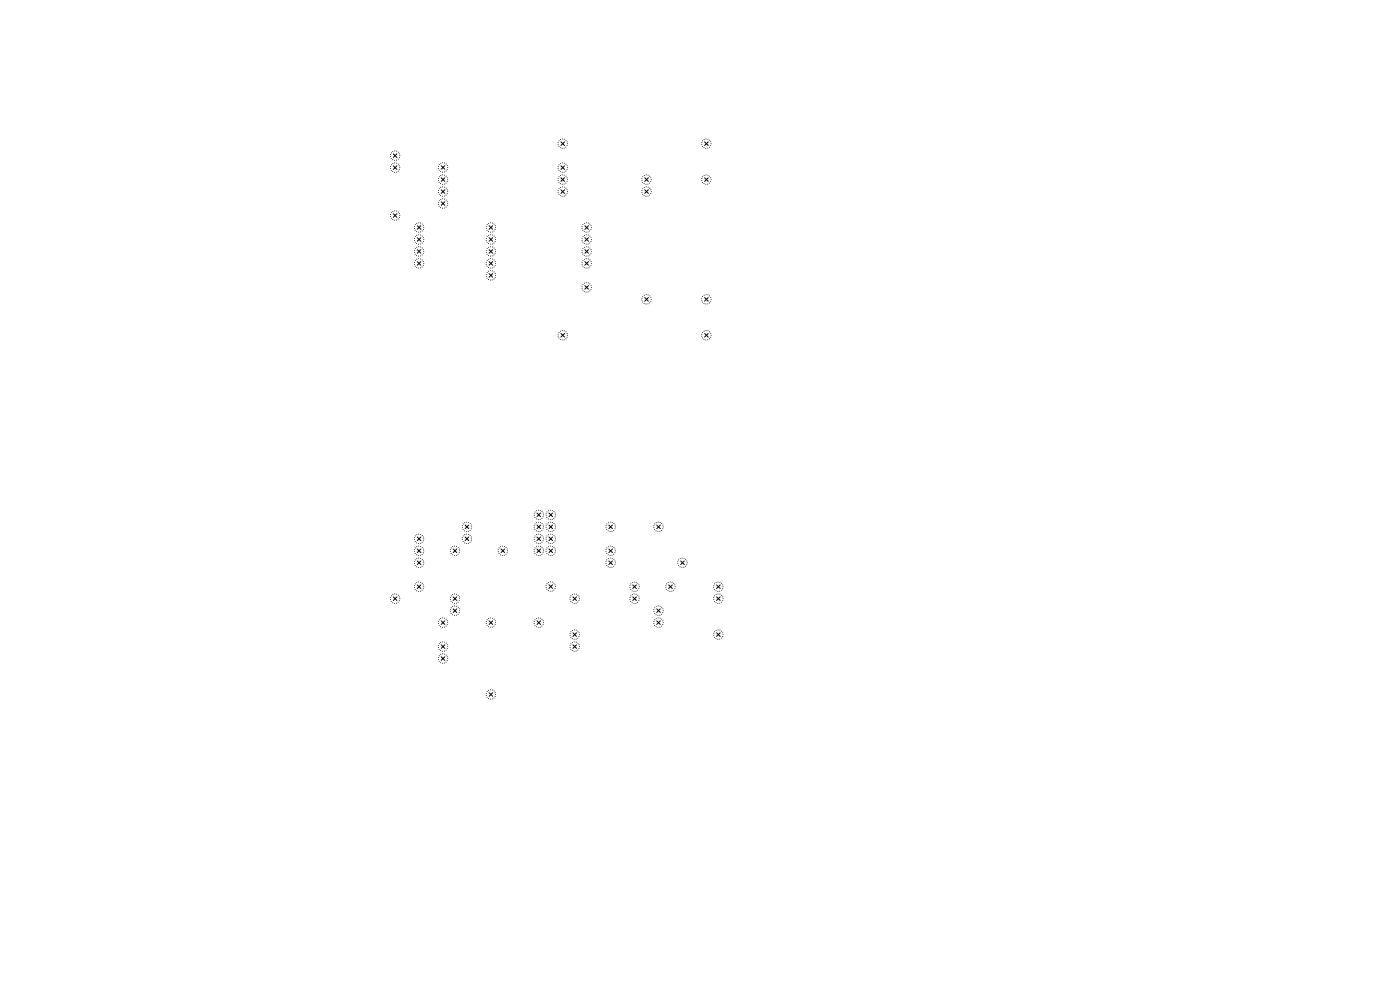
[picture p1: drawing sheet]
<svg xmlns="http://www.w3.org/2000/svg" width="297mm" height="210mm" viewBox="0 0 297 210" stroke-linecap="round" stroke-linejoin="round" font-family="sans-serif">
<g fill="none" stroke="#000" stroke-width=".21">
<path d="M82.8 35.7v.1M82.8 33.2h.1M82.8 35.3h.1M82.8 32.8h.1M83 36.1h.1M83 33.6h.1M83 34.9v.1M83 32.4h.1M83.3 36.4h.1M83.3 33.9h.1M83.3 34.7h.1M83.3 32.1h.1"/>
<path d="M83.4 35.2l.8 .7M83.4 32.6l.8 .8M83.7 36.6h.1M83.7 34h.1M83.7 34.6h.1M83.7 32h.1M84.1 36.5h.1M84.1 34h.1M84.1 34.6h.1M84.1 32.1h.1M84.2 35.2l-.8 .7M84.2 32.6l-.8 .8"/>
<path d="M84.5 36.3h.1M84.5 33.8h.1M84.5 34.8h.1M84.5 32.3h.1M84.7 36h.1M84.7 33.4h.1M84.7 35.2h.1M84.7 32.6h.1M84.8 33h.1M84.8 35.6h.1M93 38.3h.1M93 35.7h.1"/>
<path d="M93 37.9h.1M93 35.3h.1M93.2 38.7h.1M93.2 36.1h.1M93.2 37.5h.1M93.2 34.9h.1M93.5 39h.1M93.5 36.4h.1M93.5 37.2h.1M93.5 39.8h.1M93.5 34.6h.1M93.6 37.7l.8 .8"/>
<path d="M93.6 35.1l.8 .8M93.9 39.1h.1M93.9 36.5h.1M93.9 37.1h.1M93.9 39.6h.1M93.9 34.5h.1M94.3 39.1h.1M94.3 36.5h.1M94.3 37.2h.1M94.3 39.7h.1M94.3 34.6h.1M94.4 35.1l-.8 .8"/>
<path d="M94.4 37.7l-.8 .8M94.6 38.8v.1M94.6 36.3h.1M94.7 37.4h.1M94.7 39.9h.1M94.7 34.8h.1M94.9 38.5h.1M94.9 35.9h.1M94.9 37.7h.1M94.9 35.1h.1M95 35.5h.1M95 38.1h.1"/>
<path d="M118.4 38.3h.1M118.4 30.7h.1M118.4 35.7v.1M118.4 37.9h.1M118.4 30.2v.1M118.4 35.3h.1M118.6 38.7h.1M118.6 31v.1M118.6 36.1h.1M118.6 37.5h.1M118.6 29.9h.1M118.6 34.9v.1"/>
<path d="M118.9 39h.1M118.9 31.3h.1M118.9 36.4h.1M118.9 37.2h.1M118.9 29.6h.1M118.9 39.8h.1M118.9 34.7h.1M119 37.7l.8 .8M119 30.1l.8 .8M119 35.2l.8 .7M119.3 39.1h.1M119.3 31.5h.1"/>
<path d="M119.3 36.6h.1M119.3 37.1h.1M119.3 29.5h.1M119.3 39.6h.1M119.3 34.6h.1M119.7 39.1h.1M119.7 31.4h.1M119.7 36.5h.1M119.7 37.2h.1M119.7 29.5h.1M119.7 39.7h.1M119.7 34.6h.1"/>
<path d="M119.8 35.2l-.8 .7M119.8 37.7l-.8 .8M119.8 30.1l-.8 .8M120 38.8v.1M120 31.2h.1M120 36.3h.1M120.1 37.4h.1M120.1 29.7v.1M120.1 39.9h.1M120.1 34.8h.1M120.3 38.5h.1M120.3 30.9h.1"/>
<path d="M120.3 36h.1M120.3 37.7h.1M120.3 30.1h.1M120.3 35.2h.1M120.4 35.6h.1M120.4 38.1h.1M120.4 30.5h.1M136.2 38.3h.1M136.2 37.9h.1M136.3 38.7h.1M136.4 37.5h.1M136.6 39h.1"/>
<path d="M136.7 39.8h.1M136.7 37.2h.1M136.8 37.7l.7 .8M137 39.1h.1M137.1 39.6h.1M137.1 37.1h.1M137.5 39.1h-.1M137.5 39.7h.1M137.5 37.2h.1M137.5 37.7l-.7 .8M137.8 38.8v.1M137.8 39.9h.1"/>
<path d="M137.8 37.4h.1M138.1 38.5h.1M138.1 37.7h.1M138.2 38.1h.1M148.9 38.3h.1M148.9 30.7h.1M148.9 37.9h.1M148.9 30.2v.1M149 38.7h.1M149 31v.1M149.1 37.5h.1M149.1 29.9h.1"/>
<path d="M149.3 39h.1M149.3 31.3h.1M149.4 37.2h.1M149.4 29.6h.1M149.5 37.7l.7 .8M149.5 30.1l.7 .8M149.7 39.1h.1M149.7 31.5h.1M149.8 37.1h.1M149.8 29.5h.1M150.2 39.1h-.1M150.2 31.4h-.1"/>
<path d="M150.2 37.2h.1M150.2 29.5h.1M150.2 37.7l-.7 .8M150.2 30.1l-.7 .8M150.5 38.8v.1M150.5 31.2h.1M150.5 37.4h.1M150.5 29.7l.1 .1M150.8 38.5h.1M150.8 30.9h.1M150.8 37.7h.1M150.8 30.1h.1"/>
<path d="M150.9 38.1h.1M150.9 30.5h.1M82.8 45.9h.1M82.8 45.5h.1M83 46.3h.1M83 45.1h.1M83.3 46.6h.1M83.3 44.8h.1M83.4 45.3l.8 .8M83.7 46.7h.1M83.7 44.7h.1M84.1 46.7h.1"/>
<path d="M84.1 44.8h.1M84.2 45.3l-.8 .8M84.5 46.5h.1M84.5 45h.1M84.7 46.1h.1M84.7 45.3h.1M84.8 45.7h.1M87.9 56.1h.1M87.9 48.4v.1M87.9 51h.1M87.9 53.5h.1M87.9 55.6v.1"/>
<path d="M87.9 48h.1M87.9 50.6h.1M87.9 53.1h.1M88.1 56.4v.1M88.1 48.8h.1M88.1 51.4h.1M88.1 53.9h.1M88.1 55.3h.1M88.1 47.6v.1M88.1 50.2h.1M88.1 52.7h.1M88.4 56.7h.1"/>
<path d="M88.4 49.1h.1M88.4 51.7h.1M88.4 54.2h.1M88.4 55h.1M88.4 47.4h.1M88.4 49.9h.1M88.4 52.5h.1M88.5 55.5l.8 .8M88.5 47.9l.8 .7M88.5 50.4l.8 .8M88.5 53l.8 .7M88.8 56.9h.1"/>
<path d="M88.8 49.3h.1M88.8 51.8h.1M88.8 54.3h.1M88.8 54.9h.1M88.8 47.3h.1M88.8 49.8h.1M88.8 52.3h.1M89.2 56.8h.1M89.2 49.2h.1M89.2 51.8h.1M89.2 54.3h.1M89.2 54.9h.1"/>
<path d="M89.2 47.3h.1M89.2 49.9h.1M89.2 52.4h.1M89.3 55.5l-.8 .8M89.3 47.9l-.8 .7M89.3 50.4l-.8 .8M89.3 53l-.8 .7M89.6 56.6h.1M89.6 49h.1M89.6 51.5v.1M89.6 54.1h.1M89.6 55.1v.1"/>
<path d="M89.6 47.5h.1M89.6 50.1h.1M89.6 52.6h.1M89.8 56.3h.1M89.8 48.7h.1M89.8 51.2h.1M89.8 53.7v.1M89.8 55.5h.1M89.8 47.9h.1M89.8 50.4h.1M89.8 52.9v.1M89.9 55.9h.1"/>
<path d="M89.9 48.3h.1M89.9 50.8h.1M89.9 53.3v.1M93 43.4h.1M93 40.8h.1M93 42.9v.1M93 40.4h.1M93.2 43.7v.1M93.2 41.2h.1M93.2 42.6h.1M93.2 40h.1M93.5 44h.1"/>
<path d="M93.5 41.5h.1M93.5 42.3h.1M93.6 42.8l.8 .8M93.6 40.3l.8 .7M93.9 44.2h.1M93.9 41.6h.1M93.9 42.2h.1M94.3 44.1h.1M94.3 41.6h.1M94.3 42.2h.1M94.4 42.8l-.8 .8M94.4 40.3l-.8 .7"/>
<path d="M94.6 43.9h.1M94.6 41.4h.1M94.7 42.4v.1M94.9 43.6h.1M94.9 41v.1M94.9 42.8h.1M94.9 40.2v.1M95 40.6v.1M95 43.2h.1M103.2 51h.1M103.2 48.4v.1M103.2 58.6h.1"/>
<path d="M103.2 56.1h.1M103.2 53.5h.1M103.2 50.6h.1M103.2 48h.1M103.2 58.2h.1M103.2 55.6v.1M103.2 53.1h.1M103.3 51.4h.1M103.3 48.8h.1M103.3 59h.1M103.3 56.4v.1M103.3 53.9h.1"/>
<path d="M103.3 50.2h.1M103.3 47.6v.1M103.3 57.8h.1M103.3 55.3h.1M103.3 52.7h.1M103.6 51.7h.1M103.6 49.1h.1M103.6 59.3h.1M103.6 56.7h.1M103.6 54.2h.1M103.7 49.9h-.1M103.7 47.4h-.1"/>
<path d="M103.7 57.5h-.1M103.7 55h-.1M103.7 52.5h-.1M103.8 50.4l.7 .8M103.8 47.9l.7 .7M103.8 58l.7 .8M103.8 55.5l.7 .8M103.8 53l.7 .7M104 51.8h.1M104 49.3h.1M104 59.4h.1M104 56.9h.1"/>
<path d="M104 54.3h.1M104.1 49.8h-.1M104.1 47.3h-.1M104.1 57.4h-.1M104.1 54.9h-.1M104.1 52.3h-.1M104.4 51.8h.1M104.4 49.2h.1M104.4 59.4h.1M104.4 56.8h.1M104.4 54.3h.1M104.5 49.9h.1"/>
<path d="M104.5 47.3h.1M104.5 57.5h.1M104.5 54.9h.1M104.5 52.4h.1M104.5 50.4l-.7 .8M104.5 53l-.7 .7M104.5 47.9l-.7 .7M104.5 58l-.7 .8M104.5 55.5l-.7 .8M104.8 51.5v.1M104.8 49h.1M104.8 59.2h.1"/>
<path d="M104.8 56.6h.1M104.8 54.1h.1M104.8 50.1h.1M104.8 47.5h.1M104.8 57.7h.1M104.8 55.1v.1M104.8 52.6h.1M105.1 51.2h-.1M105.1 48.7h-.1M105.1 58.8h-.1M105.1 56.3h-.1M105.1 53.7l-.1 .1"/>
<path d="M105.1 50.4h.1M105.1 47.9h.1M105.1 55.5h.1M105.1 58h.1M105.1 52.9v.1M105.1 48.3h.1M105.1 50.8h.1M105.1 53.3v.1M105.1 55.9h.1M105.1 58.4h.1M118.4 40.8h.1M118.4 40.4h.1"/>
<path d="M118.6 41.2h.1M118.6 40h.1M118.9 41.5h.1M119 40.3l.8 .7M119.3 41.6h.1M119.7 41.6h.1M119.8 40.3l-.8 .7M120 41.4h.1M120.3 41v.1M120.3 40.2v.1M120.4 40.6v.1M123.5 51h.1"/>
<path d="M123.5 53.5h.1M123.5 56.1h.1M123.5 48.4v.1M123.5 50.6h.1M123.5 53.1h.1M123.5 55.6v.1M123.5 48h.1M123.6 51.4h.1M123.6 53.9h.1M123.6 56.4v.1M123.6 48.8h.1M123.7 50.2h.1"/>
<path d="M123.7 52.7h.1M123.7 55.3h.1M123.7 47.6v.1M123.9 51.7h.1M123.9 56.7h.1M123.9 54.2h.1M123.9 49.1h.1M124 49.9h.1M124 52.5h.1M124 55h.1M124 47.4h.1M124.1 50.4l.7 .8"/>
<path d="M124.1 53l.7 .7M124.1 55.5l.7 .8M124.1 47.9l.7 .7M124.3 51.8h.1M124.3 54.3h.1M124.3 56.9h.1M124.3 49.3h.1M124.4 49.8h.1M124.4 52.3h.1M124.4 54.9h.1M124.4 60h.1M124.4 47.3h.1"/>
<path d="M124.8 51.8h-.1M124.8 54.3h-.1M124.8 56.8h-.1M124.8 49.2h-.1M124.8 49.9h.1M124.8 52.4h.1M124.8 54.9h.1M124.8 47.3h.1M124.8 53l-.7 .7M124.8 50.4l-.7 .8M124.8 55.5l-.7 .8M124.8 47.9l-.7 .7"/>
<path d="M125.1 51.5v.1M125.1 54.1h.1M125.1 56.6h.1M125.1 49h.1M125.1 50.1h.1M125.1 52.6h.1M125.1 55.1l.1 .1M125.1 47.5h.1M125.4 51.2h.1M125.4 53.7v.1M125.4 56.3h.1M125.4 48.7h.1"/>
<path d="M125.4 50.4h.1M125.4 52.9v.1M125.4 55.5h.1M125.4 47.9h.1M125.5 48.3h.1M125.5 50.8h.1M125.5 53.3v.1M125.5 55.9h.1M136.2 40.8h.1M136.2 40.4h.1M136.3 41.2h.1M136.4 40h.1"/>
<path d="M136.6 41.5h.1M136.8 40.3l.7 .7M137 41.6h.1M137.5 41.6h-.1M137.5 40.3l-.7 .7M137.8 41.4h.1M138.1 41v.1M138.1 40.2v.1M138.2 40.6v.1M118.4 71.3h.1M118.4 70.9h.1M118.6 71.7h.1"/>
<path d="M118.6 70.5h.1M118.9 72h.1M118.9 70.2h.1M119 70.7l.8 .8M119.3 72.1h.1M119.3 70.1h.1M119.7 72.1h.1M119.7 70.2h.1M119.8 70.7l-.8 .8M120 71.9h.1M120.1 70.4h.1M120.3 71.5h.1"/>
<path d="M120.3 70.7h.1M120.4 71.1h.1M123.5 61.1v.1M123.5 60.7h.1M123.6 61.5h.1M123.7 60.3v.1M123.9 61.8h.1M124 60.1h.1M124.1 60.6l.7 .7M124.3 62h.1M124.8 61.9h-.1M124.8 60h.1"/>
<path d="M124.8 60.6l-.7 .7M125.1 61.7h.1M125.1 60.2h.1M125.4 61.4h.1M125.4 60.6h.1M125.5 61h.1M136.2 63.7h.1M136.2 63.3h.1M136.3 64.1h.1M136.4 62.9h.1M136.6 64.4h.1M136.7 62.6h.1"/>
<path d="M136.8 63.1l.7 .8M137 64.5h.1M137.1 62.5h.1M137.5 64.5h-.1M137.5 62.6h.1M137.5 63.1l-.7 .8M137.8 64.2v.1M137.8 62.8h.1M138.1 63.9h.1M138.1 63.1h.1M138.2 63.5h.1M148.9 63.7h.1"/>
<path d="M148.9 71.3h.1M148.9 63.3h.1M148.9 70.9h.1M149 64.1h.1M149 71.7h.1M149.1 62.9h.1M149.1 70.5h.1M149.3 72h.1M149.3 64.4h.1M149.4 62.6h.1M149.4 70.2h.1M149.5 63.1l.7 .8"/>
<path d="M149.5 70.7l.7 .8M149.7 64.5h.1M149.7 72.1h.1M149.8 62.5h.1M149.8 70.1h.1M150.2 64.5h-.1M150.2 72.1h-.1M150.2 62.6h.1M150.2 70.2h.1M150.2 63.1l-.7 .8M150.2 70.7l-.7 .8M150.5 64.2v.1"/>
<path d="M150.5 71.9h.1M150.5 62.8h.1M150.5 70.4h.1M150.8 63.9h.1M150.8 71.5h.1M150.8 70.7h.1M150.8 63.1h.1M150.9 63.5h.1M150.9 71.1h.1M87.9 117h.1M87.9 119.6h.1M87.9 114.5h.1"/>
<path d="M87.9 116.6h.1M87.9 119.1v.1M87.9 114.1h.1M88.1 117.4h.1M88.1 119.9v.1M88.1 114.9h.1M88.1 116.2h.1M88.1 118.8h.1M88.1 113.7h.1M88.4 117.7h.1M88.4 115.2h.1M88.4 116h.1"/>
<path d="M88.4 118.5h.1M88.4 113.4h.1M88.5 116.5l.8 .7M88.5 119l.8 .8M88.5 113.9l.8 .8M88.8 117.8h.1M88.8 115.3h.1M88.8 115.8h.1M88.8 118.4h.1M88.8 113.3h.1M89.2 117.8h.1M89.2 115.3h.1"/>
<path d="M89.2 115.9h.1M89.2 118.4h.1M89.2 113.4h.1M89.3 116.5l-.8 .7M89.3 119l-.8 .8M89.3 113.9l-.8 .8M89.6 117.6h.1M89.6 115v.1M89.6 116.1h.1M89.6 118.6v.1M89.6 113.6h.1M89.8 117.2v.1"/>
<path d="M89.8 119.8h.1M89.8 114.7h.1M89.8 116.4v.1M89.8 119h.1M89.8 113.9h.1M89.9 114.3h.1M89.9 116.8v.1M89.9 119.4h.1M95.5 117h.1M95.5 116.6h.1M95.7 117.4h.1M95.7 116.2h.1"/>
<path d="M96 117.7h.1M96 116h.1M96.1 116.5l.8 .7M96.4 117.8h.1M96.4 115.8h.1M96.8 117.8h.1M96.8 115.9h.1M96.9 116.5l-.8 .7M97.2 117.6h.1M97.2 116.1h.1M97.4 117.2v.1M97.4 116.4v.1"/>
<path d="M97.5 116.8v.1M98.1 114.5h.1M98.1 111.9v.1M98.1 114.1h.1M98.1 111.5h.1M98.2 114.9h.1M98.2 112.3h.1M98.3 113.7h.1M98.3 111.1v.1M98.5 115.2h.1M98.5 112.6h.1M98.6 113.4h.1"/>
<path d="M98.6 110.9h.1M98.7 113.9l.7 .8M98.7 111.4l.7 .7M98.9 115.3h.1M98.9 112.8h.1M99 113.3h.1M99 110.8h.1M99.4 115.3h-.1M99.4 112.7h-.1M99.4 113.4h.1M99.4 110.8h.1M99.4 113.9l-.7 .8"/>
<path d="M99.4 111.4l-.7 .7M99.7 115v.1M99.7 112.5h.1M99.7 113.6h.1M99.7 111h.1M100 114.7h.1M100 112.2h.1M100 113.9h.1M100 111.4h.1M100.1 111.8h.1M100.1 114.3h.1M105.7 117h.1"/>
<path d="M105.7 116.6h.1M105.9 117.4h.1M105.9 116.2h.1M106.2 117.7h.1M106.2 116h.1M106.3 116.5l.8 .7M106.6 117.8h.1M106.6 115.8h.1M107 117.8h.1M107 115.9h.1M107.1 116.5l-.8 .7M107.3 117.6h.1"/>
<path d="M107.4 116.1h.1M107.6 117.2v.1M107.6 116.4v.1M107.7 116.8v.1M113.3 117h.1M113.3 111.9v.1M113.3 109.4h.1M113.3 114.5h.1M113.3 116.6h.1M113.3 111.5h.1M113.3 109h.1M113.3 114.1h.1"/>
<path d="M113.5 117.4h.1M113.5 112.3h.1M113.5 109.8h.1M113.5 114.9h.1M113.5 116.2h.1M113.5 111.1v.1M113.5 108.6h.1M113.5 113.7h.1M113.8 117.7h.1M113.8 112.6h.1M113.8 110.1h.1M113.8 115.2h.1"/>
<path d="M113.8 116h.1M113.8 110.9h.1M113.8 108.3h.1M113.8 113.4h.1M113.9 116.5l.8 .7M113.9 111.4l.8 .7M113.9 108.8l.8 .8M113.9 113.9l.8 .8M114.2 117.8h.1M114.2 112.8h.1M114.2 110.2h.1M114.2 115.3h.1"/>
<path d="M114.2 115.8h.1M114.2 110.8h.1M114.2 108.2h.1M114.2 113.3h.1M114.6 117.8h.1M114.6 112.7h.1M114.6 110.2h.1M114.6 115.3h.1M114.6 115.9h.1M114.6 110.8h.1M114.6 108.3h.1M114.6 113.4h.1"/>
<path d="M114.7 116.5l-.8 .7M114.7 111.4l-.8 .7M114.7 113.9l-.8 .8M114.7 108.8l-.8 .8M115 117.6h.1M115 112.5h.1M115 110h.1M115 115v.1M115 116.1h.1M115 111h.1M115 108.5h.1M115 113.6h.1"/>
<path d="M115.2 117.2v.1M115.2 112.2h.1M115.2 109.6h.1M115.2 114.7h.1M115.2 116.4v.1M115.2 108.8h.1M115.2 111.4h.1M115.2 113.9h.1M115.3 114.3h.1M115.3 116.8v.1M115.3 109.2h.1M115.3 111.8h.1"/>
<path d="M115.9 111.9v.1M115.9 114.5h.1M115.9 109.4h.1M115.9 117h.1M115.9 111.5h.1M115.9 114.1h.1M115.9 109h.1M115.9 116.6h.1M116 112.3h.1M116 114.9h.1M116 109.8h.1M116 117.4h.1"/>
<path d="M116 111.1v.1M116 113.7h.1M116 108.6h.1M116 116.2h.1M116.3 110.1h.1M116.3 112.6h.1M116.3 115.2h.1M116.3 117.7h.1M116.4 110.9h-.1M116.4 113.4h-.1M116.4 108.3h-.1M116.4 116h-.1"/>
<path d="M116.5 111.4l.7 .7M116.5 113.9l.7 .8M116.5 108.8l.7 .8M116.5 116.5l.7 .7M116.7 112.8h.1M116.7 115.3h.1M116.7 110.2h.1M116.7 117.8h.1M116.8 110.8h-.1M116.8 113.3h-.1M116.8 108.2h-.1M116.8 115.8h-.1"/>
<path d="M117.1 112.7h.1M117.1 115.3h.1M117.1 110.2h.1M117.1 117.8h.1M117.2 110.8h.1M117.2 113.4h.1M117.2 108.3h.1M117.2 115.9h.1M117.2 113.9l-.7 .8M117.2 108.8l-.7 .8M117.2 111.4l-.7 .7M117.2 116.5l-.7 .7"/>
<path d="M117.5 112.5h.1M117.5 115v.1M117.5 110h.1M117.5 117.6h.1M117.5 111h.1M117.5 113.6h.1M117.5 108.5h.1M117.5 116.1h.1M117.8 112.2h-.1M117.8 114.7h-.1M117.8 109.6h-.1M117.8 117.2l-.1 .1"/>
<path d="M117.8 111.4h.1M117.8 113.9h.1M117.8 108.8h.1M117.8 116.4v.1M117.8 109.2h.1M117.8 111.8h.1M117.8 114.3h.1M117.8 116.8v.1M128.6 117h.1M128.6 111.9v.1M128.6 119.6h.1M128.6 116.6h.1"/>
<path d="M128.6 111.5h.1M128.6 119.1v.1M128.7 117.4h.1M128.7 112.3h.1M128.7 119.9v.1M128.7 116.2h.1M128.7 111.1v.1M128.7 118.8h.1M129 117.7h.1M129 112.6h.1M129.1 116h-.1M129.1 110.9h-.1"/>
<path d="M129.1 118.5h-.1M129.2 116.5l.7 .7M129.2 111.4l.7 .7M129.2 119l.7 .8M129.4 117.8h.1M129.4 112.8h.1M129.5 115.8h-.1M129.5 110.8h-.1M129.5 118.4h-.1M129.8 117.8h.1M129.8 112.7h.1M129.9 115.9h.1"/>
<path d="M129.9 110.8h.1M129.9 118.4h.1M129.9 116.5l-.7 .7M129.9 111.4l-.7 .7M129.9 119l-.7 .8M130.2 117.6h.1M130.2 112.5h.1M130.2 116.1h.1M130.2 111h.1M130.2 118.6v.1M130.5 117.2l-.1 .1M130.5 112.2h-.1"/>
<path d="M130.5 119.8h-.1M130.5 111.4h.1M130.5 116.4v.1M130.5 119h.1M130.5 116.8v.1M130.5 119.4h.1M130.5 111.8h.1M138.7 111.9v.1M138.7 111.5h.1M138.9 112.3h.1M138.9 111.1v.1M139.2 112.6h.1"/>
<path d="M139.2 110.9h.1M139.3 111.4l.8 .7M139.6 112.8h.1M139.6 110.8h.1M140 112.7h.1M140 110.8h.1M140.1 111.4l-.8 .7M140.4 112.5h.1M140.4 111h.1M140.6 112.2h.1M140.6 111.4h.1M140.7 111.8h.1"/>
<path d="M143.8 119.6h.1M143.8 119.1v.1M144 119.9v.1M144 118.8h.1M144.3 118.5h.1M144.4 119l.8 .8M144.7 118.4h.1M145.1 118.4h.1M145.2 119l-.8 .8M145.5 118.6v.1M145.7 119.8h.1M145.7 119h.1"/>
<path d="M145.8 119.4h.1M82.8 127.2h.1M82.8 126.8h.1M83 127.6h.1M83 126.4h.1M83.3 127.9h.1M83.3 126.1h.1M83.4 126.6l.8 .8M83.7 128h.1M83.7 126h.1M84.1 128h.1M84.1 126.1h.1"/>
<path d="M84.2 126.6l-.8 .8M84.5 127.7v.1M84.5 126.3h.1M84.7 127.4h.1M84.7 126.6h.1M84.8 127h.1M87.9 124.6v.1M87.9 124.2h.1M88.1 125h.1M88.1 123.8v.1M88.4 125.3h.1M88.4 120.2h.1"/>
<path d="M88.4 123.6h.1M88.5 124.1l.8 .7M88.8 125.5h.1M88.8 120.4h.1M88.8 123.5h.1M89.2 125.4h.1M89.2 120.3h.1M89.2 123.5h.1M89.3 124.1l-.8 .7M89.6 125.2h.1M89.6 120.1h.1M89.6 123.7h.1"/>
<path d="M89.8 124.9h.1M89.8 124.1h.1M89.9 124.5h.1M93 137.3v.1M93 132.3h.1M93 139.9h.1M93 136.9h.1M93 131.8v.1M93 139.5h.1M93.2 137.7h.1M93.2 132.6v.1M93.2 136.5v.1"/>
<path d="M93.2 131.5h.1M93.2 139.1h.1M93.5 138h.1M93.5 132.9h.1M93.5 136.3h.1M93.5 131.2h.1M93.5 138.8h.1M93.6 136.8l.8 .7M93.6 131.7l.8 .8M93.6 139.3l.8 .8M93.9 138.2h.1M93.9 133.1h.1"/>
<path d="M93.9 136.2h.1M93.9 131.1h.1M93.9 138.7h.1M94.3 138.1h.1M94.3 133h.1M94.3 136.2h.1M94.3 131.1h.1M94.3 138.8h.1M94.4 136.8l-.8 .7M94.4 131.7l-.8 .8M94.4 139.3l-.8 .8M94.6 137.9h.1"/>
<path d="M94.6 132.8h.1M94.7 136.4h.1M94.7 131.3v.1M94.7 139h.1M94.9 137.6h.1M94.9 132.5h.1M94.9 136.8h.1M94.9 131.7h.1M94.9 139.3h.1M95 137.2h.1M95 139.7h.1M95 132.1h.1"/>
<path d="M95.5 129.7h.1M95.5 127.2h.1M95.5 129.3h.1M95.5 126.8h.1M95.7 130.1h.1M95.7 127.6h.1M95.7 128.9h.1M95.7 126.4h.1M96 130.4h.1M96 127.9h.1M96 128.7h.1M96 126.1h.1"/>
<path d="M96.1 129.2l.8 .7M96.1 126.6l.8 .8M96.4 130.5h.1M96.4 128h.1M96.4 128.5h.1M96.4 126h.1M96.8 130.5h.1M96.8 128h.1M96.8 128.6h.1M96.8 126.1h.1M96.9 129.2l-.8 .7M96.9 126.6l-.8 .8"/>
<path d="M97.2 130.3h.1M97.2 127.7v.1M97.2 128.8h.1M97.2 126.3h.1M97.4 129.9v.1M97.4 127.4h.1M97.4 129.1v.1M97.4 126.6h.1M97.5 127h.1M97.5 129.5v.1M103.2 132.3h.1M103.2 131.8v.1"/>
<path d="M103.3 132.6v.1M103.3 131.5h.1M103.6 132.9h.1M103.7 131.2h-.1M103.8 131.7l.7 .8M104 133.1h.1M104.1 131.1h-.1M104.4 133h.1M104.5 131.1h.1M104.5 131.7l-.7 .8M104.8 132.8h.1M104.8 131.3v.1"/>
<path d="M105.1 132.5h-.1M105.1 131.7h.1M105.1 132.1h.1M113.3 132.3h.1M113.3 131.8v.1M113.5 132.6v.1M113.5 131.5h.1M113.8 132.9h.1M113.8 131.2h.1M113.9 131.7l.8 .8M114.2 133.1h.1M114.2 131.1h.1"/>
<path d="M114.6 133h.1M114.6 131.1h.1M114.7 131.7l-.8 .8M115 132.8h.1M115 131.3v.1M115.2 132.5h.1M115.2 131.7h.1M115.3 132.1h.1M115.9 124.6h.1M115.9 124.2h.1M116 125h.1M116 123.8h.1"/>
<path d="M116.3 125.3h.1M116.4 123.5l-.1 .1M116.5 124l.7 .8M116.7 125.4h.1M116.8 123.4h-.1M117.1 125.4h.1M117.2 123.5h.1M117.2 124l-.7 .8M117.5 125.2h.1M117.5 123.7h.1M117.8 124.8l-.1 .1M117.8 124v.1"/>
<path d="M117.8 124.4h.1M120.9 134.8h.1M120.9 137.3v.1M120.9 127.2h.1M120.9 134.4h.1M120.9 136.9h.1M120.9 126.8h.1M121.1 135.2h.1M121.1 137.7h.1M121.1 127.6h.1M121.1 134h.1M121.1 136.5v.1"/>
<path d="M121.1 126.4h.1M121.4 135.5h.1M121.4 138h.1M121.4 127.9h.1M121.4 133.7h.1M121.4 136.3h.1M121.4 126.1h.1M121.5 134.2l.8 .8M121.5 136.8l.8 .7M121.5 126.6l.8 .8M121.8 135.6h.1M121.8 138.2h.1"/>
<path d="M121.8 128h.1M121.8 133.6h.1M121.8 136.2h.1M121.8 126h.1M122.2 135.6h.1M122.2 138.1h.1M122.2 128h.1M122.2 133.7h.1M122.2 136.2h.1M122.2 126.1h.1M122.3 134.2l-.8 .8M122.3 136.8l-.8 .7"/>
<path d="M122.3 126.6l-.8 .8M122.6 135.4h.1M122.6 137.9h.1M122.6 127.7v.1M122.6 133.9h.1M122.6 136.4h.1M122.6 126.3h.1M122.8 135h.1M122.8 137.6h.1M122.8 127.4h.1M122.8 134.2h.1M122.8 126.6h.1"/>
<path d="M122.8 136.8h.1M122.9 134.6h.1M122.9 137.2h.1M122.9 127h.1M129 120.2h.1M129.4 120.4h.1M129.8 120.3h.1M130.2 120.1h.1M133.6 124.6v.1M133.6 127.2h.1M133.6 124.2h.1M133.6 126.8h.1"/>
<path d="M133.8 125h.1M133.8 127.6h.1M133.8 123.8v.1M133.8 126.4h.1M134.1 125.3h.1M134.1 127.9h.1M134.1 123.6h.1M134.1 126.1h.1M134.2 124.1l.8 .7M134.2 126.6l.8 .8M134.5 125.5h.1M134.5 128h.1"/>
<path d="M134.5 123.5h.1M134.5 126h.1M134.9 125.4h.1M134.9 128h.1M134.9 123.5h.1M134.9 126.1h.1M135 124.1l-.8 .7M135 126.6l-.8 .8M135.3 125.2h.1M135.3 127.7v.1M135.3 123.7h.1M135.3 126.3h.1"/>
<path d="M135.5 124.9h.1M135.5 127.4h.1M135.5 124.1h.1M135.5 126.6h.1M135.6 124.5h.1M135.6 127h.1M138.7 129.7h.1M138.7 132.3h.1M138.7 131.8v.1M138.7 129.3h.1M138.9 132.6v.1M138.9 130.1h.1"/>
<path d="M138.9 131.5h.1M138.9 128.9h.1M139.2 132.9h.1M139.2 130.4h.1M139.2 131.2h.1M139.2 128.7h.1M139.3 131.7l.8 .8M139.3 129.2l.8 .7M139.6 133.1h.1M139.6 130.5h.1M139.6 131.1h.1M139.6 128.5h.1"/>
<path d="M140 133h.1M140 130.5h.1M140 131.1h.1M140 128.6h.1M140.1 131.7l-.8 .8M140.1 129.2l-.8 .7M140.4 132.8h.1M140.4 130.3h.1M140.4 131.3v.1M140.4 128.8h.1M140.6 132.5h.1M140.6 129.9v.1"/>
<path d="M140.6 131.7h.1M140.6 129.1v.1M140.7 132.1h.1M140.7 129.5v.1M141.3 124.6v.1M141.3 124.2h.1M141.4 125h.1M141.4 123.8v.1M141.7 125.3h.1M141.8 123.6h-.1M141.9 124.1l.7 .7M142.1 125.5h.1"/>
<path d="M142.2 123.5h-.1M142.5 125.4h.1M142.6 123.5h.1M142.6 124.1l-.7 .7M142.9 125.2h.1M142.9 123.7h.1M143.2 124.9h-.1M143.2 124.1h.1M143.2 124.5h.1M144.3 120.2h.1M144.7 120.4h.1M145.1 120.3h.1"/>
<path d="M145.4 120.1h.1M151.4 134.8h.1M151.4 127.2h.1M151.4 124.6v.1M151.4 134.4h.1M151.4 126.8h.1M151.4 124.2h.1M151.6 135.2h.1M151.6 127.6h.1M151.6 125h.1M151.6 134h.1M151.6 126.4h.1"/>
<path d="M151.6 123.8v.1M151.9 135.5h.1M151.9 127.9h.1M151.9 125.3h.1M151.9 133.7h.1M151.9 126.1h.1M151.9 123.6h.1M152 134.2l.8 .8M152 126.6l.8 .8M152 124.1l.8 .7M152.3 135.6h.1M152.3 128h.1"/>
<path d="M152.3 125.5h.1M152.3 133.6h.1M152.3 126h.1M152.3 123.5h.1M152.7 135.6h.1M152.7 128h.1M152.7 125.4h.1M152.7 133.7h.1M152.7 126.1h.1M152.7 123.5h.1M152.8 134.2l-.8 .8M152.8 126.6l-.8 .8"/>
<path d="M152.8 124.1l-.8 .7M153.1 135.4h.1M153.1 127.7v.1M153.1 125.2h.1M153.1 133.9h.1M153.1 126.3h.1M153.1 123.7h.1M153.3 135h.1M153.3 127.4h.1M153.3 124.9h.1M153.3 134.2h.1M153.3 126.6h.1"/>
<path d="M153.3 124.1h.1M153.4 134.6h.1M153.4 124.5h.1M153.4 127h.1M93.2 140.3h.1M93.5 140.6h.1M93.9 140.7h.1M94.3 140.7h.1M94.6 140.4v.1M94.9 140.1h.1M103.2 147.5h.1M103.2 147.1h.1"/>
<path d="M103.3 147.9h.1M103.3 146.7h.1M103.6 148.2h.1M103.7 146.4h-.1M103.8 146.9l.7 .8M104 148.3h.1M104.1 146.3h-.1M104.4 148.3h.1M104.5 146.4h.1M104.5 146.9l-.7 .8M104.8 148.1h.1M104.8 146.6h.1"/>
<path d="M105.1 147.7h-.1M105.1 146.9h.1M105.1 147.3h.1"/>
</g>
</svg>
